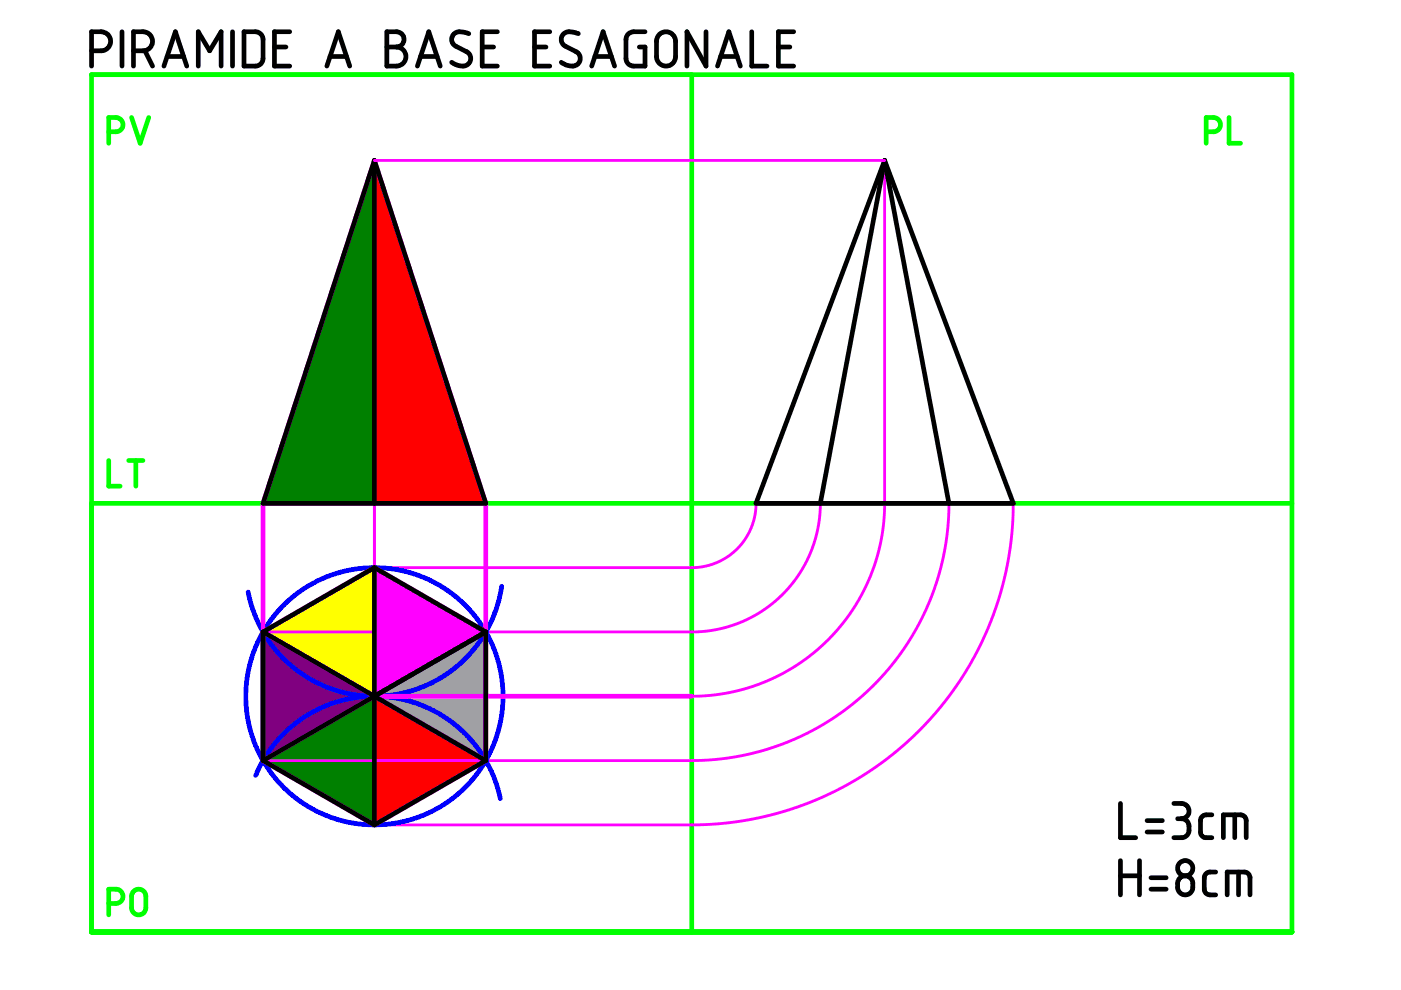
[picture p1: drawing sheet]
<svg xmlns="http://www.w3.org/2000/svg" width="297mm" height="210mm" viewBox="0 0 297 210" stroke-linecap="round" stroke-linejoin="round" font-family="sans-serif">
<path d="M79.4 34l23.6 72.7h-23.6z" fill="#f00"/>
<path d="M79.4 34v72.7h-23.6z" fill="#008000"/>
<path d="M55.8 134l23.6 13.6-23.6 13.7z" fill="#800080"/>
<path d="M79.4 120.4l23.6 13.6-23.6 13.6z" fill="#f0f"/>
<path d="M55.8 134l23.6-13.6v27.2z" fill="#ff0"/>
<path d="M79.4 147.6l23.6-13.6v27.3z" fill="#a0a0a4"/>
<path d="M55.8 161.3l23.6-13.7v27.3z" fill="#008000"/>
<path d="M79.4 147.6l23.6 13.7-23.6 13.6z" fill="#f00"/>
<path d="M19.4 15.8h254.5v181.8h-254.5zM146.7 15.8v181.8M23.1 27.9h1.7l.8-.4 .5-.9-.1-.7-.3-.5-.9-.5h-1.7v5.5M27.9 24.9l1.8 5.5 1.8-5.5M255.7 27.9h1.8l.7-.3 .6-1-.1-.7-.3-.4-.9-.6h-1.8v5.5M260.6 24.9v5.5h2.4M23.1 97.6v5.5h2.4M27.3 97.6h3M28.8 97.6v5.5M19.4 106.7h254.5M23.1 191.6l1.7-.1 .9-.5 .3-.6 .1-.5-.5-1-.9-.4h-1.6v5.5M28.3 189l.7-.4h.7l.6 .2 .5 .7 .1 3.2-.3 .8-.7 .4-.7 .1-.5-.2-.4-.3-.3-.6-.1-3z" fill="none" stroke="#0f0" stroke-width=".99"/>
<path d="M187.6 34l-13.7 72.7-.1 3.2-.7 3.4-1.3 4.1-2.2 4.1-2.9 3.7-3.4 3.2-3.6 2.3-3.9 1.7-3.7 1.1-4 .5h-92.3M187.6 34l13.6 72.7v1.5l-.3 4.8-1 5.5-1.4 5.2-1.7 4.6-2.2 4.5-3 4.8-3.3 4.4-3.7 3.9-2.8 2.6-3.9 2.9-3.1 2.1-4.5 2.4-4.4 1.9-4.2 1.4-4.6 1.1-4.2 .6-6 .4h-91.1M187.6 34h-108.2v140.9h67.9l4.8-.2 6.9-.9 6.6-1.6 6.3-2.1 6.2-2.9 4.1-2.3 3.4-2.2 3.5-2.6 3.6-3.1 3.3-3.2 3-3.4 3.2-4.2 2.5-3.7 2.3-4 1.9-4 2-4.9 1.3-4.2 1.2-4.9 .8-4.6 .5-4.7 .1-4.5M187.6 34v73.9l-.3 3.3-.4 2.8-.7 3.4-1 3-1.1 2.8-1.3 2.7-1.8 3-1.9 2.7-2.3 2.8-1.8 1.9-4.6 3.7-5 3.1-2.6 1.2-3.5 1.3-3.4 1-2.8 .5-3.3 .4-3.1 .1M187.6 34l-27.3 72.7M187.6 34l27.2 72.7M160.3 106.7l-.2 2.6-.6 2-.8 1.8-1.6 2.4-1.7 1.7-2.5 1.7-2.2 .8-2 .5-1.4 .2h-67.9M160.3 106.7h54.5" fill="none" stroke="#f0f" stroke-width=".59"/>
<g fill="none" stroke="#000" stroke-width=".99">
<path d="M19.4 10.8h2.4l1.1-.6 .4-.6 .2-.7-.2-.8-.3-.7-1.2-.6-2.4-.1v7.3M25.9 6.7v7.3M28.3 10.8h2.4l1.1-.6 .4-.6 .1-1-.1-.7-.6-.7-1-.4-2.3-.1v7.3M30.7 10.7l1.6 3.3M34.8 14l2.4-7.3 2.4 7.3M35.4 12h3.5M42 14v-7.3l2.4 4.1 2.5-4.1v7.3M49.3 6.7v7.3M51.7 6.7l2.9 .1 .7 .4 .4 .6 .1 4.8-.4 .8-.7 .5-3 .1zM58.2 10h2.4M61.4 6.7h-3.2v7.3h3.2M69.3 14l2.4-7.3 2.4 7.3"/>
<path d="M70 12h3.5M82 6.7l2.5 .1 .6 .3 .5 .7 .1 .7-.3 .8-.6 .5-.7 .2 1.1 .4 .5 .4 .3 .7-.1 1.3-.3 .5-.7 .5-.7 .2h-2.2zM82 10h2.1M88.5 14l2.4-7.3 2.4 7.3M89.2 12h3.5M99.4 7.1l-1.4-.3h-1.2l-.8 .7-.2 1 .2 .7 .5 .5 2.5 1.3 .4 .4 .4 .8-.2 1-.6 .6-.7 .2-1.4-.2-1.1-.6M102.2 10h2.4M105.5 6.7h-3.3v7.3h3.3M113.3 10h2.5M116.6 6.7h-3.3v7.3h3.3M122.6 7.1l-1.3-.3h-1.2l-.8 .6-.3 .7v.5l.2 .6 .5 .5 2.9 1.6 .4 .9-.2 1-.5 .6-.8 .2-1.4-.2-1.1-.6M125.5 14l2.4-7.3 2.4 7.3"/>
<path d="M126.1 12h3.5M136.8 6.7l-2.9 .1-.7 .4-.4 .5-.1 .6v4.3l.4 .8 .5 .4 .6 .2h2.6v-4h-1.2M139.8 7.3l.9-.5h.9l1 .5 .6 .9v4.2l-.5 .9-.8 .6-.9 .1-.8-.2-.6-.6-.3-.7-.1-3.9 .1-.6zM149.7 6.7v7.3l-4.1-7.3v7.3M152.1 14l2.4-7.3 2.5 7.3M152.8 12h3.5M159.4 6.7v7.3h3.2M165 10h2.5M168.3 6.7h-3.3v7.3h3.3M79.4 34v72.7M79.4 34l23.6 72.7h-47.2zM187.6 34l27.2 72.7h-54.5z"/>
<path d="M187.6 34l13.6 72.7M187.6 34l-13.7 72.7M55.8 134v27.3M55.8 134l47.2 27.3M79.4 120.4l23.6 13.6M79.4 120.4l-23.6 13.6M79.4 120.4v54.5M103 134v27.3M103 134l-47.2 27.3M55.8 161.3l23.6 13.6M103 161.3l-23.6 13.6M237.6 170.3v7.3h3.2"/>
<path d="M243.2 176.4h3.2M243.2 174h3.2M248.9 170.3l2.1 .1 .6 .4 .4 .5 .1 .9-.3 .6-.6 .6-.7 .2M249.7 173.6h.8M250.5 173.6l.9 .3 .5 .6 .2 .5-.1 1.5-.3 .6-.6 .4-2.2 .1M256.9 172.8l-1.7 .1-.4 .3-.3 .6v2.8l.2 .5 .8 .5h1.4M259.4 177.6v-4.8h3.6l.8 .3 .4 .8v3.7M261.8 172.8v4.8M237.6 182.5v7.2M237.6 185.7h4M241.6 182.5v7.2M244 188.5h3.2"/>
<path d="M244 186.1h3.2M250.2 186.1l.6-.3 .8-.1 .7 .4 .5 .5 .1 1.8-.3 .7-.5 .4-.6 .2h-.7l-.5-.3-.5-.6-.1-1.7zM257.7 184.9l-1.6 .1-.5 .4-.3 .5v2.8l.3 .6 .8 .4h1.3M260.2 189.7v-4.8h3.7l.9 .4 .2 .7v3.7M262.6 184.9v4.8"/>
<circle cx="251.3" cy="184.1" r="1.61"/>
</g>
<g fill="none" stroke="#00f" stroke-width=".99">
<path d="M106.4 124.3l-1 4.2-.9 2.5-1 2.2-2.5 3.8-1.4 1.7-1.9 1.9-1.8 1.4-2 1.5-1.8 1-2.8 1.3-4.2 1.2-4.7 .6-4.7-.2-4.7-1.1-2.7-1-2.2-1.1-3.8-2.6-3.5-3.4-2.6-3.4-1.1-2-1.1-2.4-.7-2.1-.7-2.8M54.2 164.4l2-3.9 2.3-3.2 2.8-2.9 3.9-2.8 3.5-1.8 4.5-1.5 4.3-.6h4.5l4.5 .9 3.8 1.3 3.8 2 3.6 2.8 3.1 3.3 2.1 3.1 1.9 3.9 1.3 4.3"/>
<circle cx="79.4" cy="147.6" r="27.3"/>
</g>
<path d="M55.8 106.7v54.6M55.8 106.7h47.2M55.8 106.7l23.6-72.7 23.6 72.7M103 106.7v54.6M79.4 147.6l23.6-13.6-23.6-13.6-23.6 13.6 47.2 27.3M79.4 147.6l-23.6 13.7M79.4 147.6h67.3M55.8 161.3l23.6 13.6 23.6-13.6" fill="none" stroke="#f0f" stroke-width=".99"/>
</svg>
